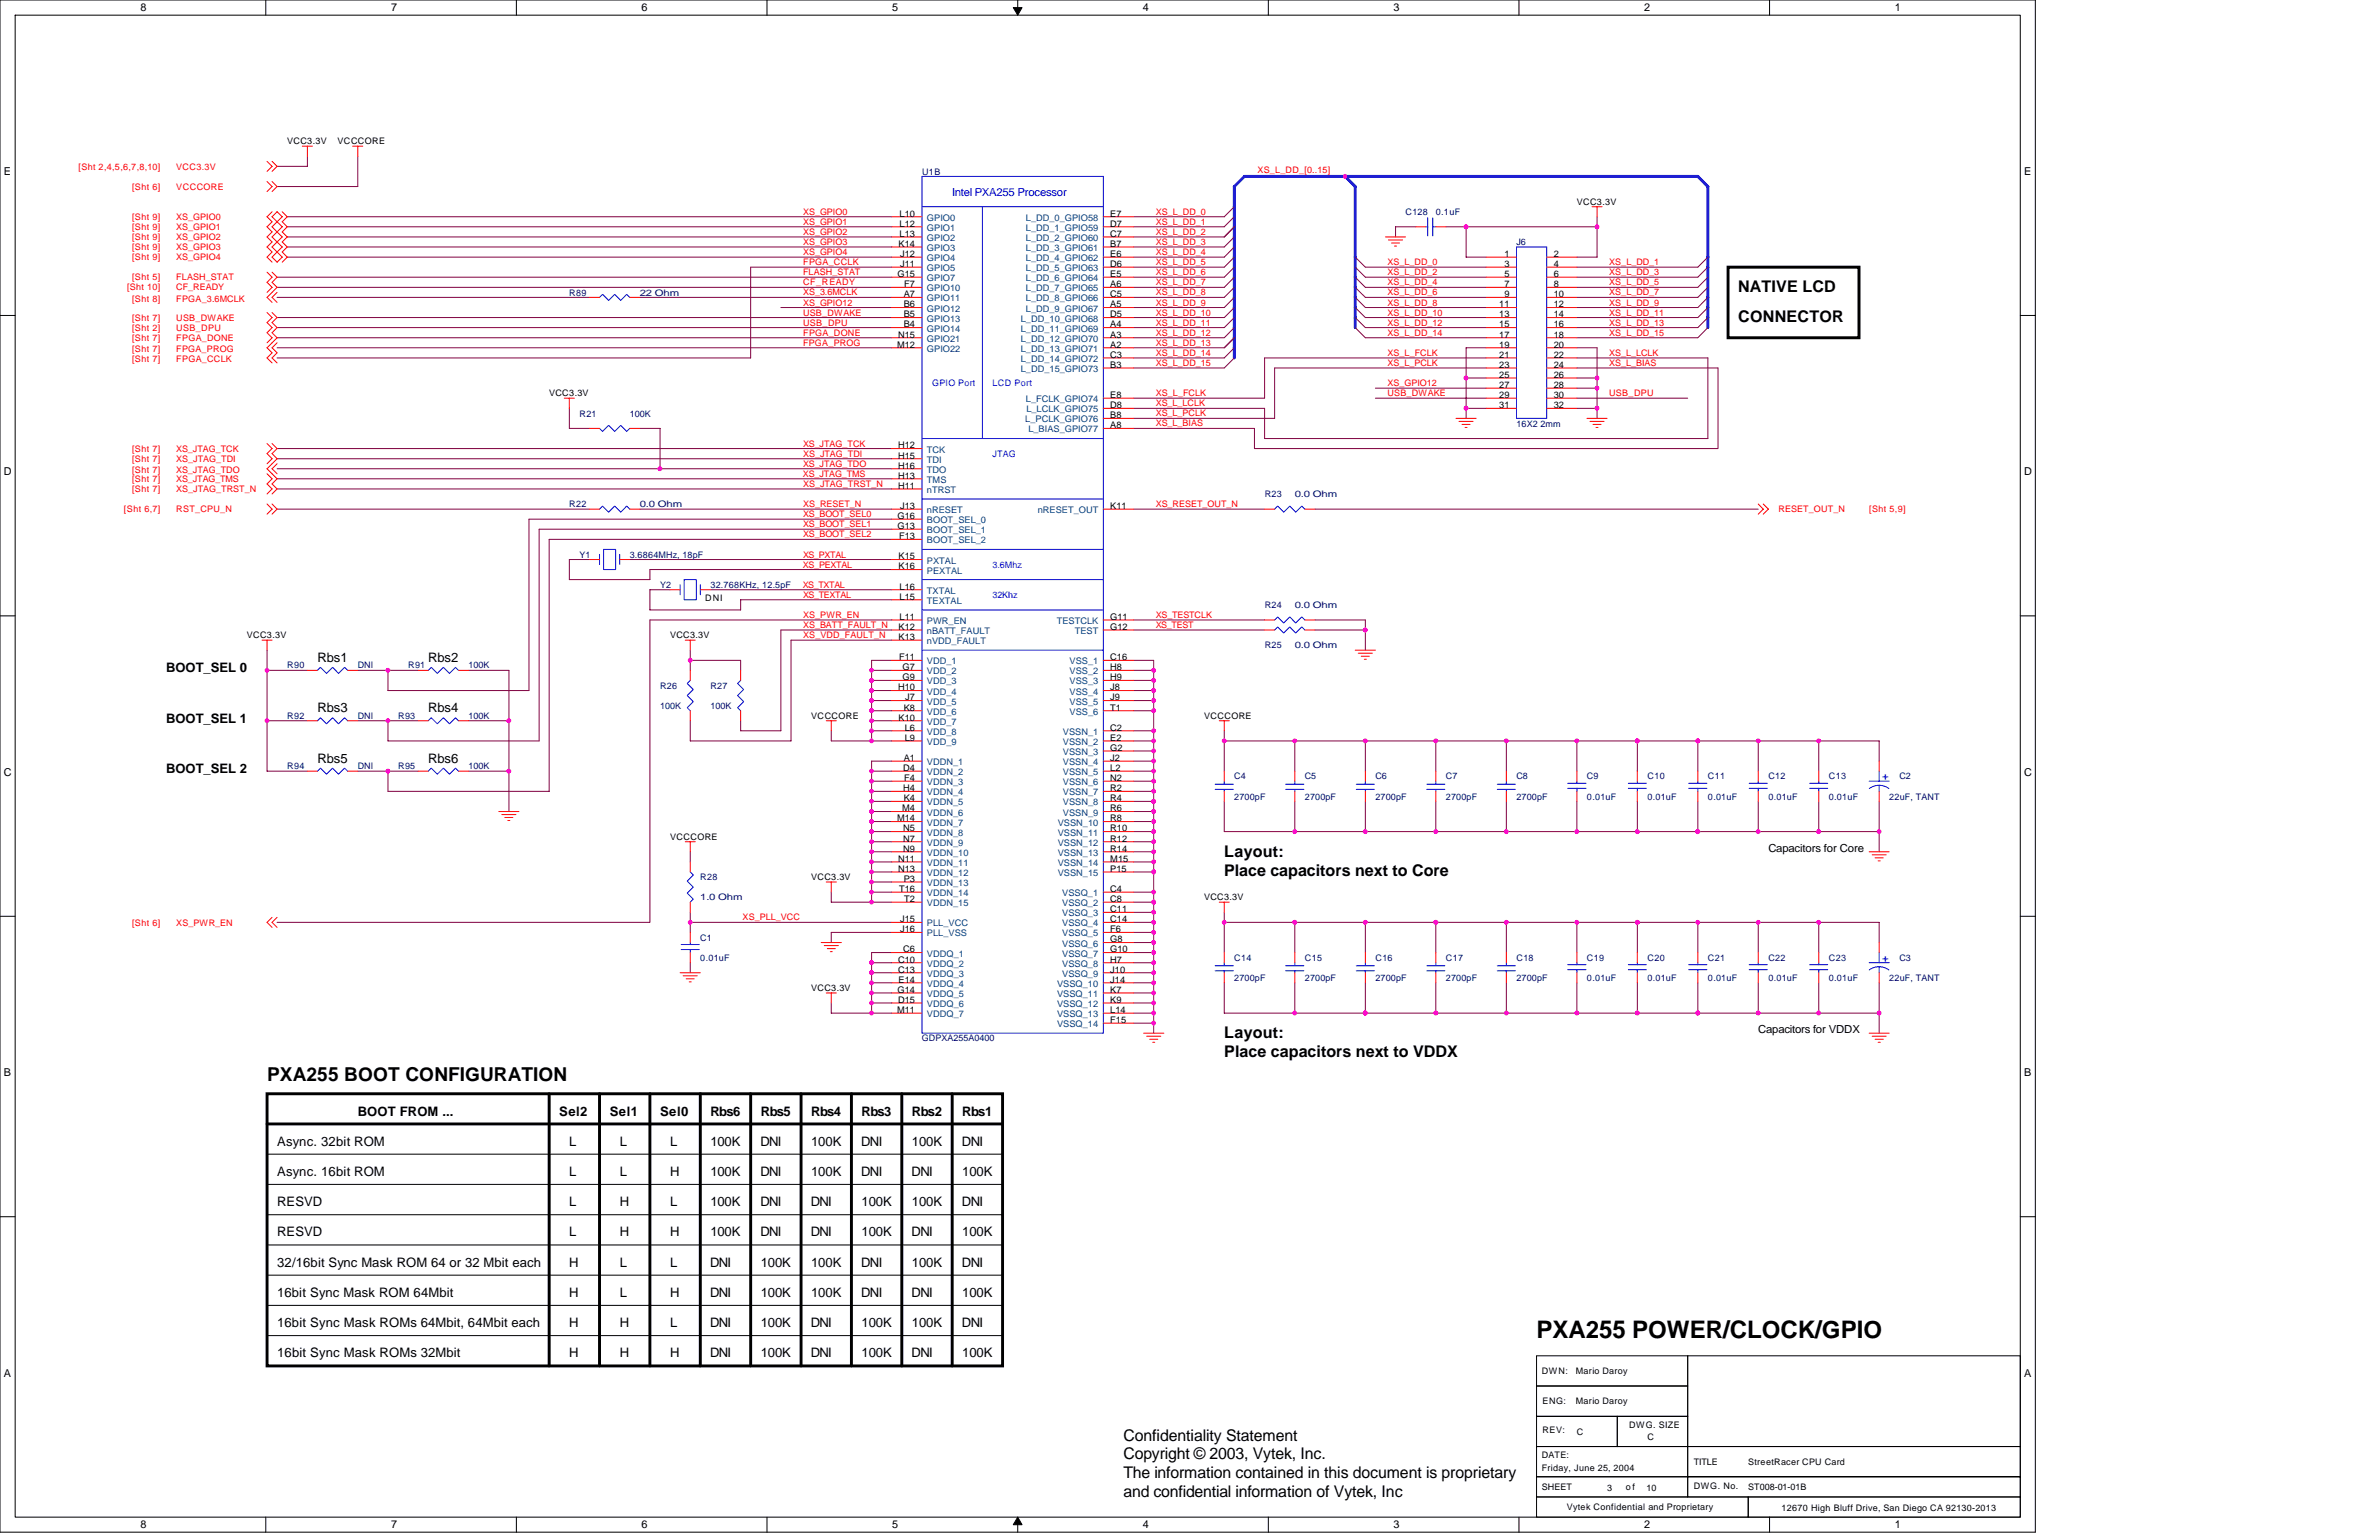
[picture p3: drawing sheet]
<svg xmlns="http://www.w3.org/2000/svg" width="432mm" height="279mm" viewBox="0 0 432 279" stroke-linecap="round" stroke-linejoin="round" font-family="sans-serif">
<defs><g id="words">
<text font-size="4.4" x="278.9" y="242.7">PXA255 POWER/CLOCK/GPIO</text>
<text font-size="3.5" x="48.5" y="196.2">PXA255 BOOT CONFIGURATION</text>
<g font-size="2.9">
<text x="315.5" y="53">NATIVE LCD</text>
<text x="315.5" y="58.5">CONNECTOR</text>
<text x="222.2" y="155.4">Layout:</text>
<text x="222.2" y="158.9">Place capacitors next to Core</text>
<text x="222.2" y="188.3">Layout:</text>
<text x="222.2" y="191.8">Place capacitors next to VDDX</text>
<text x="203.9" y="261.4">Confidentiality Statement</text>
<text x="203.9" y="264.8">Copyright © 2003, Vytek, Inc.</text>
<text x="203.9" y="268.2">The information contained in this document is proprietary</text>
<text x="203.9" y="271.6">and confidential information of Vytek, Inc</text>
</g>
<g font-size="2.4">
<text x="30.2" y="122">BOOT_SEL 0</text>
<text x="57.6" y="120.1">Rbs1</text>
<text x="77.7" y="120.1">Rbs2</text>
<text x="30.2" y="131.1">BOOT_SEL 1</text>
<text x="57.6" y="129.2">Rbs3</text>
<text x="77.7" y="129.2">Rbs4</text>
<text x="30.2" y="140.3">BOOT_SEL 2</text>
<text x="57.6" y="138.4">Rbs5</text>
<text x="77.7" y="138.4">Rbs6</text>
<text x="64.9" y="202.5">BOOT FROM ...</text>
<text x="101.5" y="202.5">Sel2</text>
<text x="110.7" y="202.5">Sel1</text>
<text x="119.8" y="202.5">Sel0</text>
<text x="128.9" y="202.5">Rbs6</text>
<text x="138.1" y="202.5">Rbs5</text>
<text x="147.2" y="202.5">Rbs4</text>
<text x="156.4" y="202.5">Rbs3</text>
<text x="165.5" y="202.5">Rbs2</text>
<text x="174.7" y="202.5">Rbs1</text>
<text x="50.3" y="207.9">Async. 32bit ROM</text>
<text x="103.3" y="207.9">L</text>
<text x="112.5" y="207.9">L</text>
<text x="121.6" y="207.9">L</text>
<text x="128.9" y="207.9">100K</text>
<text x="138" y="207.9">DNI</text>
<text x="147.2" y="207.9">100K</text>
<text x="156.3" y="207.9">DNI</text>
<text x="165.5" y="207.9">100K</text>
<text x="174.6" y="207.9">DNI</text>
<text x="50.3" y="213.4">Async. 16bit ROM</text>
<text x="103.3" y="213.4">L</text>
<text x="112.5" y="213.4">L</text>
<text x="121.6" y="213.4">H</text>
<text x="128.9" y="213.4">100K</text>
<text x="138" y="213.4">DNI</text>
<text x="147.2" y="213.4">100K</text>
<text x="156.3" y="213.4">DNI</text>
<text x="165.5" y="213.4">DNI</text>
<text x="174.7" y="213.4">100K</text>
<text x="50.3" y="218.8">RESVD</text>
<text x="103.3" y="218.8">L</text>
<text x="112.5" y="218.8">H</text>
<text x="121.6" y="218.8">L</text>
<text x="128.9" y="218.8">100K</text>
<text x="138" y="218.8">DNI</text>
<text x="147.2" y="218.8">DNI</text>
<text x="156.4" y="218.8">100K</text>
<text x="165.5" y="218.8">100K</text>
<text x="174.6" y="218.8">DNI</text>
<text x="50.3" y="224.3">RESVD</text>
<text x="103.3" y="224.3">L</text>
<text x="112.5" y="224.3">H</text>
<text x="121.6" y="224.3">H</text>
<text x="128.9" y="224.3">100K</text>
<text x="138" y="224.3">DNI</text>
<text x="147.2" y="224.3">DNI</text>
<text x="156.4" y="224.3">100K</text>
<text x="165.5" y="224.3">DNI</text>
<text x="174.7" y="224.3">100K</text>
<text x="50.3" y="229.8">32/16bit Sync Mask ROM 64 or 32 Mbit each</text>
<text x="103.3" y="229.8">H</text>
<text x="112.5" y="229.8">L</text>
<text x="121.6" y="229.8">L</text>
<text x="128.9" y="229.8">DNI</text>
<text x="138.1" y="229.8">100K</text>
<text x="147.2" y="229.8">100K</text>
<text x="156.3" y="229.8">DNI</text>
<text x="165.5" y="229.8">100K</text>
<text x="174.6" y="229.8">DNI</text>
<text x="50.3" y="235.3">16bit Sync Mask ROM 64Mbit</text>
<text x="103.3" y="235.3">H</text>
<text x="112.5" y="235.3">L</text>
<text x="121.6" y="235.3">H</text>
<text x="128.9" y="235.3">DNI</text>
<text x="138.1" y="235.3">100K</text>
<text x="147.2" y="235.3">100K</text>
<text x="156.3" y="235.3">DNI</text>
<text x="165.5" y="235.3">DNI</text>
<text x="174.7" y="235.3">100K</text>
<text x="50.3" y="240.8">16bit Sync Mask ROMs 64Mbit, 64Mbit each</text>
<text x="103.3" y="240.8">H</text>
<text x="112.5" y="240.8">H</text>
<text x="121.6" y="240.8">L</text>
<text x="128.9" y="240.8">DNI</text>
<text x="138.1" y="240.8">100K</text>
<text x="147.2" y="240.8">DNI</text>
<text x="156.4" y="240.8">100K</text>
<text x="165.5" y="240.8">100K</text>
<text x="174.6" y="240.8">DNI</text>
<text x="50.3" y="246.3">16bit Sync Mask ROMs 32Mbit</text>
<text x="103.3" y="246.3">H</text>
<text x="112.5" y="246.3">H</text>
<text x="121.6" y="246.3">H</text>
<text x="128.9" y="246.3">DNI</text>
<text x="138.1" y="246.3">100K</text>
<text x="147.2" y="246.3">DNI</text>
<text x="156.4" y="246.3">100K</text>
<text x="165.5" y="246.3">DNI</text>
<text x="174.7" y="246.3">100K</text>
</g>
<g font-size="2">
<text x="25.5" y="2.1">8</text>
<text x="71" y="2.1">7</text>
<text x="116.5" y="2.1">6</text>
<text x="161.9" y="2.1">5</text>
<text x="207.5" y="2.1">4</text>
<text x="252.9" y="2.1">3</text>
<text x="298.4" y="2.1">2</text>
<text x="343.9" y="2.1">1</text>
<text x=".7" y="31.8">E</text>
<text x="367.4" y="31.8">E</text>
<text x=".7" y="86.3">D</text>
<text x="367.4" y="86.3">D</text>
<text x=".7" y="140.8">C</text>
<text x="367.4" y="140.8">C</text>
<text x="321" y="154.5">Capacitors for Core</text>
<text x="319.1" y="187.4">Capacitors for VDDX</text>
<text x=".7" y="195.3">B</text>
<text x="367.4" y="195.3">B</text>
<text x=".7" y="249.8">A</text>
<text x="367.4" y="249.8">A</text>
<text x="25.5" y="277.3">8</text>
<text x="71" y="277.3">7</text>
<text x="116.5" y="277.3">6</text>
<text x="161.9" y="277.3">5</text>
<text x="207.5" y="277.3">4</text>
<text x="252.9" y="277.3">3</text>
<text x="298.4" y="277.3">2</text>
<text x="343.9" y="277.3">1</text>
</g>
<g font-size="2" fill="#00f">
<text x="172.8" y="35.6">Intel PXA255 Processor</text>
<text x="341.6" y="141.5">+</text>
<text x="341.6" y="174.5">+</text>
</g>
<g font-size="1.7">
<text x="163.3" y="39.3">L10</text>
<text x="163.3" y="41.1">L12</text>
<text x="201.5" y="39.3">E7</text>
<text x="201.5" y="41.1">D7</text>
<text x="163.1" y="44.8">K14</text>
<text x="163.3" y="43">L13</text>
<text x="163.4" y="46.6">J12</text>
<text x="201.5" y="43">C7</text>
<text x="201.5" y="44.8">B7</text>
<text x="201.5" y="46.6">E6</text>
<text x="273" y="46.6">1</text>
<text x="282" y="46.6">2</text>
<text x="162.9" y="50.3">G15</text>
<text x="163.4" y="48.5">J11</text>
<text x="164" y="53.9">A7</text>
<text x="164.1" y="52.1">F7</text>
<text x="201.5" y="48.5">D6</text>
<text x="201.5" y="50.3">E5</text>
<text x="201.5" y="52.1">A6</text>
<text x="201.5" y="53.9">C5</text>
<text x="273" y="48.5">3</text>
<text x="273" y="50.3">5</text>
<text x="273" y="52.1">7</text>
<text x="273" y="53.9">9</text>
<text x="282" y="48.5">4</text>
<text x="282" y="50.3">6</text>
<text x="282" y="52.1">8</text>
<text x="282" y="53.9">10</text>
<text x="164" y="59.4">B4</text>
<text x="164" y="57.6">B5</text>
<text x="164" y="55.8">B6</text>
<text x="201.5" y="55.8">A5</text>
<text x="201.5" y="57.6">D5</text>
<text x="201.5" y="59.4">A4</text>
<text x="272.1" y="55.8">11</text>
<text x="272.1" y="57.6">13</text>
<text x="272.1" y="59.4">15</text>
<text x="282" y="55.8">12</text>
<text x="282" y="57.6">14</text>
<text x="282" y="59.4">16</text>
<text x="162.8" y="63.1">M12</text>
<text x="163" y="61.3">N15</text>
<text x="201.5" y="61.3">A3</text>
<text x="201.5" y="63.1">A2</text>
<text x="201.5" y="64.9">C3</text>
<text x="272.1" y="61.3">17</text>
<text x="272.1" y="63.1">19</text>
<text x="272.1" y="64.9">21</text>
<text x="282" y="61.3">18</text>
<text x="282" y="63.1">20</text>
<text x="282" y="64.9">22</text>
<text x="201.5" y="66.7">B3</text>
<text x="272.1" y="66.7">23</text>
<text x="272.1" y="68.6">25</text>
<text x="272.1" y="70.4">27</text>
<text x="282" y="66.7">24</text>
<text x="282" y="68.6">26</text>
<text x="282" y="70.4">28</text>
<text x="201.5" y="72.2">E8</text>
<text x="201.5" y="74.1">D8</text>
<text x="201.5" y="75.9">B8</text>
<text x="201.5" y="77.7">A8</text>
<text x="272.1" y="72.2">29</text>
<text x="272.1" y="74.1">31</text>
<text x="282" y="72.2">30</text>
<text x="282" y="74.1">32</text>
<text x="163" y="81.4">H12</text>
<text x="163" y="83.2">H15</text>
<text x="163" y="85">H16</text>
<text x="163" y="86.8">H13</text>
<text x="163" y="88.7">H11</text>
<text x="162.9" y="94.2">G16</text>
<text x="162.9" y="96">G13</text>
<text x="163.4" y="92.4">J13</text>
<text x="201.5" y="92.4">K11</text>
<text x="163.1" y="101.5">K15</text>
<text x="163.2" y="97.8">F13</text>
<text x="163.1" y="103.3">K16</text>
<text x="163.3" y="107">L16</text>
<text x="163.3" y="108.8">L15</text>
<text x="163.3" y="112.5">L11</text>
<text x="201.5" y="112.5">G11</text>
<text x="163.1" y="114.3">K12</text>
<text x="163.1" y="116.1">K13</text>
<text x="163.2" y="119.8">F11</text>
<text x="201.5" y="119.8">C16</text>
<text x="201.5" y="114.3">G12</text>
<text x="163" y="125.3">H10</text>
<text x="163.8" y="121.6">G7</text>
<text x="163.8" y="123.4">G9</text>
<text x="201.5" y="121.6">H8</text>
<text x="201.5" y="123.4">H9</text>
<text x="201.5" y="125.3">J8</text>
<text x="163.1" y="130.7">K10</text>
<text x="164" y="128.9">K8</text>
<text x="164.3" y="127.1">J7</text>
<text x="201.5" y="127.1">J9</text>
<text x="201.5" y="128.9">T1</text>
<text x="164.2" y="132.6">L6</text>
<text x="164.2" y="134.4">L9</text>
<text x="201.5" y="132.6">C2</text>
<text x="201.5" y="134.4">E2</text>
<text x="201.5" y="136.2">G2</text>
<text x="163.9" y="139.9">D4</text>
<text x="163.9" y="143.6">H4</text>
<text x="164" y="138.1">A1</text>
<text x="164.1" y="141.7">F4</text>
<text x="201.5" y="138.1">J2</text>
<text x="201.5" y="139.9">L2</text>
<text x="201.5" y="141.7">N2</text>
<text x="201.5" y="143.6">R2</text>
<text x="162.8" y="149">M14</text>
<text x="163.7" y="147.2">M4</text>
<text x="164" y="145.4">K4</text>
<text x="201.5" y="149">R8</text>
<text x="201.5" y="145.4">R4</text>
<text x="201.5" y="147.2">R6</text>
<text x="163.9" y="150.9">N5</text>
<text x="163.9" y="152.7">N7</text>
<text x="163.9" y="154.5">N9</text>
<text x="201.5" y="150.9">R10</text>
<text x="201.5" y="152.7">R12</text>
<text x="201.5" y="154.5">R14</text>
<text x="163" y="156.4">N11</text>
<text x="163" y="158.2">N13</text>
<text x="163.2" y="161.8">T16</text>
<text x="164" y="160">P3</text>
<text x="201.5" y="156.4">M15</text>
<text x="201.5" y="158.2">P15</text>
<text x="201.5" y="161.8">C4</text>
<text x="163.4" y="167.3">J15</text>
<text x="164.1" y="163.7">T2</text>
<text x="201.5" y="167.3">C14</text>
<text x="201.5" y="165.5">C11</text>
<text x="201.5" y="163.7">C8</text>
<text x="163.4" y="169.1">J16</text>
<text x="163.9" y="172.8">C6</text>
<text x="201.5" y="169.1">F6</text>
<text x="201.5" y="171">G8</text>
<text x="201.5" y="172.8">G10</text>
<text x="163" y="174.6">C10</text>
<text x="163" y="176.5">C13</text>
<text x="163.1" y="178.3">E14</text>
<text x="201.5" y="178.3">J14</text>
<text x="201.5" y="176.5">J10</text>
<text x="201.5" y="174.6">H7</text>
<text x="162.8" y="183.8">M11</text>
<text x="162.9" y="180.1">G14</text>
<text x="163" y="181.9">D15</text>
<text x="201.5" y="180.1">K7</text>
<text x="201.5" y="181.9">K9</text>
<text x="201.5" y="183.8">L14</text>
<text x="201.5" y="185.6">F15</text>
</g>
<g font-size="1.7" fill="#004080">
<text x="168.3" y="40.1">GPIO0</text>
<text x="168.3" y="41.9">GPIO1</text>
<text x="186.2" y="40.1">L_DD_0_GPIO58</text>
<text x="186.2" y="41.9">L_DD_1_GPIO59</text>
<text x="168.3" y="43.7">GPIO2</text>
<text x="168.3" y="45.6">GPIO3</text>
<text x="168.3" y="47.4">GPIO4</text>
<text x="186.2" y="43.7">L_DD_2_GPIO60</text>
<text x="186.2" y="45.6">L_DD_3_GPIO61</text>
<text x="186.2" y="47.4">L_DD_4_GPIO62</text>
<text x="168.3" y="49.2">GPIO5</text>
<text x="168.3" y="51">GPIO7</text>
<text x="168.3" y="52.9">GPIO10</text>
<text x="186.2" y="49.2">L_DD_5_GPIO63</text>
<text x="186.2" y="51">L_DD_6_GPIO64</text>
<text x="186.2" y="52.9">L_DD_7_GPIO65</text>
<text x="168.3" y="54.7">GPIO11</text>
<text x="168.3" y="58.4">GPIO13</text>
<text x="168.3" y="56.5">GPIO12</text>
<text x="185.3" y="58.4">L_DD_10_GPIO68</text>
<text x="186.2" y="54.7">L_DD_8_GPIO66</text>
<text x="186.2" y="56.5">L_DD_9_GPIO67</text>
<text x="168.3" y="60.2">GPIO14</text>
<text x="168.3" y="62">GPIO21</text>
<text x="168.3" y="63.8">GPIO22</text>
<text x="185.3" y="60.2">L_DD_11_GPIO69</text>
<text x="185.3" y="62">L_DD_12_GPIO70</text>
<text x="185.3" y="63.8">L_DD_13_GPIO71</text>
<text x="185.3" y="65.7">L_DD_14_GPIO72</text>
<text x="185.3" y="67.5">L_DD_15_GPIO73</text>
<text x="186.1" y="76.6">L_PCLK_GPIO76</text>
<text x="186.2" y="73">L_FCLK_GPIO74</text>
<text x="186.3" y="74.8">L_LCLK_GPIO75</text>
<text x="168.3" y="82.1">TCK</text>
<text x="168.3" y="84">TDI</text>
<text x="186.6" y="78.5">L_BIAS_GPIO77</text>
<text x="168.3" y="85.8">TDO</text>
<text x="168.3" y="87.6">TMS</text>
<text x="168.3" y="89.5">nTRST</text>
<text x="168.3" y="93.1">nRESET</text>
<text x="168.3" y="94.9">BOOT_SEL_0</text>
<text x="188.4" y="93.1">nRESET_OUT</text>
<text x="168.3" y="96.8">BOOT_SEL_1</text>
<text x="168.3" y="98.6">BOOT_SEL_2</text>
<text x="168.3" y="102.3">PXTAL</text>
<text x="168.3" y="104.1">PEXTAL</text>
<text x="168.3" y="107.7">TXTAL</text>
<text x="168.3" y="109.6">TEXTAL</text>
<text x="168.3" y="113.2">PWR_EN</text>
<text x="191.8" y="113.2">TESTCLK</text>
<text x="168.3" y="115">nBATT_FAULT</text>
<text x="168.3" y="116.9">nVDD_FAULT</text>
<text x="195.1" y="115">TEST</text>
<text x="168.3" y="120.5">VDD_1</text>
<text x="168.3" y="122.4">VDD_2</text>
<text x="168.3" y="124.2">VDD_3</text>
<text x="194.1" y="120.5">VSS_1</text>
<text x="194.1" y="122.4">VSS_2</text>
<text x="194.1" y="124.2">VSS_3</text>
<text x="168.3" y="126">VDD_4</text>
<text x="168.3" y="127.8">VDD_5</text>
<text x="168.3" y="129.7">VDD_6</text>
<text x="168.3" y="131.5">VDD_7</text>
<text x="194.1" y="126">VSS_4</text>
<text x="194.1" y="127.8">VSS_5</text>
<text x="194.1" y="129.7">VSS_6</text>
<text x="168.3" y="133.3">VDD_8</text>
<text x="168.3" y="135.2">VDD_9</text>
<text x="192.9" y="133.3">VSSN_1</text>
<text x="192.9" y="135.2">VSSN_2</text>
<text x="192.9" y="137">VSSN_3</text>
<text x="168.3" y="138.8">VDDN_1</text>
<text x="168.3" y="140.7">VDDN_2</text>
<text x="168.3" y="142.5">VDDN_3</text>
<text x="192.9" y="138.8">VSSN_4</text>
<text x="192.9" y="140.7">VSSN_5</text>
<text x="192.9" y="142.5">VSSN_6</text>
<text x="168.3" y="144.3">VDDN_4</text>
<text x="168.3" y="146.1">VDDN_5</text>
<text x="168.3" y="148">VDDN_6</text>
<text x="168.3" y="149.8">VDDN_7</text>
<text x="192" y="149.8">VSSN_10</text>
<text x="192.9" y="144.3">VSSN_7</text>
<text x="192.9" y="146.1">VSSN_8</text>
<text x="192.9" y="148">VSSN_9</text>
<text x="168.3" y="151.6">VDDN_8</text>
<text x="168.3" y="153.5">VDDN_9</text>
<text x="168.3" y="155.3">VDDN_10</text>
<text x="192" y="151.6">VSSN_11</text>
<text x="192" y="153.5">VSSN_12</text>
<text x="192" y="155.3">VSSN_13</text>
<text x="168.3" y="157.1">VDDN_11</text>
<text x="168.3" y="158.9">VDDN_12</text>
<text x="168.3" y="160.8">VDDN_13</text>
<text x="192" y="157.1">VSSN_14</text>
<text x="192" y="158.9">VSSN_15</text>
<text x="168.3" y="162.6">VDDN_14</text>
<text x="168.3" y="164.4">VDDN_15</text>
<text x="192.8" y="162.6">VSSQ_1</text>
<text x="192.8" y="166.3">VSSQ_3</text>
<text x="192.8" y="164.4">VSSQ_2</text>
<text x="168.3" y="173.6">VDDQ_1</text>
<text x="168.3" y="168.1">PLL_VCC</text>
<text x="168.3" y="169.9">PLL_VSS</text>
<text x="192.8" y="169.9">VSSQ_5</text>
<text x="192.8" y="171.7">VSSQ_6</text>
<text x="192.8" y="173.6">VSSQ_7</text>
<text x="192.8" y="168.1">VSSQ_4</text>
<text x="168.3" y="175.4">VDDQ_2</text>
<text x="168.3" y="177.2">VDDQ_3</text>
<text x="168.3" y="179">VDDQ_4</text>
<text x="191.9" y="179">VSSQ_10</text>
<text x="192.8" y="177.2">VSSQ_9</text>
<text x="192.8" y="175.4">VSSQ_8</text>
<text x="168.3" y="180.9">VDDQ_5</text>
<text x="168.3" y="182.7">VDDQ_6</text>
<text x="168.3" y="184.6">VDDQ_7</text>
<text x="191.9" y="180.9">VSSQ_11</text>
<text x="191.9" y="182.7">VSSQ_12</text>
<text x="191.9" y="184.6">VSSQ_13</text>
<text x="191.9" y="186.4">VSSQ_14</text>
</g>
<g font-size="1.6">
<text x="52.1" y="26.2">VCC3.3V</text>
<text x="61.3" y="26.2">VCCCORE</text>
<text x="286.2" y="37.1">VCC3.3V</text>
<text x="99.7" y="71.9">VCC3.3V</text>
<text x="128" y="109">DNI</text>
<text x="44.8" y="115.8">VCC3.3V</text>
<text x="121.6" y="115.8">VCC3.3V</text>
<text x="147.2" y="130.4">VCCCORE</text>
<text x="218.5" y="130.4">VCCCORE</text>
<text x="121.6" y="152.4">VCCCORE</text>
<text x="147.2" y="159.7">VCC3.3V</text>
<text x="218.5" y="163.3">VCC3.3V</text>
<text x="147.2" y="179.8">VCC3.3V</text>
<text x="279.8" y="249.3">DWN:</text>
<text x="286" y="249.3">Mario Daroy</text>
<text x="280" y="254.8">ENG:</text>
<text x="286" y="254.8">Mario Daroy</text>
<text x="280" y="260.1">REV:</text>
<text x="286.2" y="260.3">C</text>
<text x="295.7" y="259">DWG. SIZE</text>
<text x="299" y="261.2">C</text>
<text x="279.8" y="266.8">Friday, June 25, 2004</text>
<text x="279.8" y="264.5">DATE:</text>
<text x="307.4" y="265.7">TITLE</text>
<text x="317.3" y="265.7">StreetRacer CPU Card</text>
<text x="279.8" y="270.3">SHEET</text>
<text x="284.4" y="274">Vytek Confidential and Proprietary</text>
<text x="291.7" y="270.5">3</text>
<text x="295.1" y="270.3">of</text>
<text x="298.8" y="270.5">10</text>
<text x="307.4" y="270.2">DWG. No.</text>
<text x="317.3" y="270.3">ST008-01-01B</text>
<text x="323.3" y="274.2">12670 High Bluff Drive, San Diego CA 92130-2013</text>
</g>
<g font-size="1.6" fill="#f00">
<text x="14.3" y="30.8">[Sht 2,4,5,6,7,8,10]</text>
<text x="24" y="34.4">[Sht 6]</text>
<text x="32" y="34.4">VCCCORE</text>
<text x="32" y="30.8">VCC3.3V</text>
<text x="228.2" y="31.5">XS_L_DD_[0..15]</text>
<text x="24" y="39.9">[Sht 9]</text>
<text x="24" y="41.7">[Sht 9]</text>
<text x="32" y="39.9">XS_GPIO0</text>
<text x="32" y="41.7">XS_GPIO1</text>
<text x="145.8" y="39">XS_GPIO0</text>
<text x="145.8" y="40.8">XS_GPIO1</text>
<text x="209.8" y="39">XS_L_DD_0</text>
<text x="209.8" y="40.8">XS_L_DD_1</text>
<text x="24" y="43.6">[Sht 9]</text>
<text x="24" y="45.4">[Sht 9]</text>
<text x="24" y="47.2">[Sht 9]</text>
<text x="32" y="43.6">XS_GPIO2</text>
<text x="32" y="45.4">XS_GPIO3</text>
<text x="32" y="47.2">XS_GPIO4</text>
<text x="145.8" y="42.6">XS_GPIO2</text>
<text x="145.8" y="44.4">XS_GPIO3</text>
<text x="145.8" y="46.3">XS_GPIO4</text>
<text x="209.8" y="42.6">XS_L_DD_2</text>
<text x="209.8" y="44.4">XS_L_DD_3</text>
<text x="209.8" y="46.3">XS_L_DD_4</text>
<text x="23.1" y="52.7">[Sht 10]</text>
<text x="24" y="50.9">[Sht 5]</text>
<text x="32" y="52.7">CF_READY</text>
<text x="32" y="50.9">FLASH_STAT</text>
<text x="145.8" y="48.1">FPGA_CCLK</text>
<text x="145.8" y="51.8">CF_READY</text>
<text x="145.8" y="49.9">FLASH_STAT</text>
<text x="145.8" y="53.6">XS_3.6MCLK</text>
<text x="209.8" y="48.1">XS_L_DD_5</text>
<text x="209.8" y="51.8">XS_L_DD_7</text>
<text x="209.8" y="49.9">XS_L_DD_6</text>
<text x="209.8" y="53.6">XS_L_DD_8</text>
<text x="251.8" y="53.6">XS_L_DD_6</text>
<text x="251.8" y="49.9">XS_L_DD_2</text>
<text x="251.8" y="48.1">XS_L_DD_0</text>
<text x="251.8" y="51.8">XS_L_DD_4</text>
<text x="292.1" y="48.1">XS_L_DD_1</text>
<text x="292.1" y="51.8">XS_L_DD_5</text>
<text x="292.1" y="49.9">XS_L_DD_3</text>
<text x="292.1" y="53.6">XS_L_DD_7</text>
<text x="24" y="54.7">[Sht 8]</text>
<text x="24" y="58.2">[Sht 7]</text>
<text x="32" y="54.7">FPGA_3.6MCLK</text>
<text x="32" y="58.2">USB_DWAKE</text>
<text x="145.8" y="55.4">XS_GPIO12</text>
<text x="145.8" y="59.1">USB_DPU</text>
<text x="145.8" y="57.3">USB_DWAKE</text>
<text x="209.8" y="57.3">XS_L_DD_10</text>
<text x="209.8" y="59.1">XS_L_DD_11</text>
<text x="209.8" y="55.4">XS_L_DD_9</text>
<text x="251.8" y="59.1">XS_L_DD_12</text>
<text x="251.8" y="57.3">XS_L_DD_10</text>
<text x="251.8" y="55.4">XS_L_DD_8</text>
<text x="292.1" y="55.4">XS_L_DD_9</text>
<text x="292.1" y="57.3">XS_L_DD_11</text>
<text x="292.1" y="59.1">XS_L_DD_13</text>
<text x="24" y="63.9">[Sht 7]</text>
<text x="24" y="65.7">[Sht 7]</text>
<text x="24" y="61.8">[Sht 7]</text>
<text x="24" y="60">[Sht 2]</text>
<text x="32" y="63.9">FPGA_PROG</text>
<text x="32" y="65.7">FPGA_CCLK</text>
<text x="32" y="61.8">FPGA_DONE</text>
<text x="32" y="60">USB_DPU</text>
<text x="145.8" y="60.9">FPGA_DONE</text>
<text x="145.8" y="62.7">FPGA_PROG</text>
<text x="209.8" y="62.7">XS_L_DD_13</text>
<text x="209.8" y="60.9">XS_L_DD_12</text>
<text x="209.8" y="64.6">XS_L_DD_14</text>
<text x="251.8" y="64.6">XS_L_FCLK</text>
<text x="251.8" y="60.9">XS_L_DD_14</text>
<text x="292.1" y="64.6">XS_L_LCLK</text>
<text x="292.1" y="60.9">XS_L_DD_15</text>
<text x="209.8" y="66.4">XS_L_DD_15</text>
<text x="209.8" y="71.9">XS_L_FCLK</text>
<text x="251.8" y="66.4">XS_L_PCLK</text>
<text x="251.8" y="71.9">USB_DWAKE</text>
<text x="251.8" y="70.1">XS_GPIO12</text>
<text x="292.1" y="66.4">XS_L_BIAS</text>
<text x="292.1" y="71.9">USB_DPU</text>
<text x="209.8" y="75.5">XS_L_PCLK</text>
<text x="209.8" y="73.7">XS_L_LCLK</text>
<text x="209.8" y="77.4">XS_L_BIAS</text>
<text x="24" y="83.8">[Sht 7]</text>
<text x="24" y="82">[Sht 7]</text>
<text x="32" y="83.8">XS_JTAG_TDI</text>
<text x="32" y="82">XS_JTAG_TCK</text>
<text x="145.8" y="82.9">XS_JTAG_TDI</text>
<text x="145.8" y="81">XS_JTAG_TCK</text>
<text x="24" y="85.8">[Sht 7]</text>
<text x="24" y="87.4">[Sht 7]</text>
<text x="24" y="89.3">[Sht 7]</text>
<text x="32" y="85.8">XS_JTAG_TDO</text>
<text x="32" y="87.4">XS_JTAG_TMS</text>
<text x="32" y="89.3">XS_JTAG_TRST_N</text>
<text x="145.7" y="86.5">XS_JTAG_TMS</text>
<text x="145.8" y="84.7">XS_JTAG_TDO</text>
<text x="145.8" y="88.3">XS_JTAG_TRST_N</text>
<text x="22.5" y="92.9">[Sht 6,7]</text>
<text x="32" y="92.9">RST_CPU_N</text>
<text x="145.8" y="92">XS_RESET_N</text>
<text x="145.8" y="93.8">XS_BOOT_SEL0</text>
<text x="145.8" y="95.7">XS_BOOT_SEL1</text>
<text x="209.8" y="92">XS_RESET_OUT_N</text>
<text x="322.8" y="92.9">RESET_OUT_N</text>
<text x="339.3" y="92.9">[Sht 5,9]</text>
<text x="145.8" y="101.2">XS_PXTAL</text>
<text x="145.8" y="97.5">XS_BOOT_SEL2</text>
<text x="145.7" y="106.6">XS_TXTAL</text>
<text x="145.7" y="103">XS_PEXTAL</text>
<text x="145.8" y="113.9">XS_BATT_FAULT_N</text>
<text x="145.8" y="112.1">XS_PWR_EN</text>
<text x="145.8" y="108.5">XS_TEXTAL</text>
<text x="209.8" y="112.1">XS_TESTCLK</text>
<text x="209.8" y="113.9">XS_TEST</text>
<text x="145.8" y="115.8">XS_VDD_FAULT_N</text>
<text x="134.8" y="167">XS_PLL_VCC</text>
<text x="24" y="168.1">[Sht 6]</text>
<text x="32" y="168.1">XS_PWR_EN</text>
</g>
<g font-size="1.6" fill="#000080">
<text x="167.4" y="31.7">U1B</text>
<text x="255.1" y="39">C128</text>
<text x="260.6" y="39">0.1uF</text>
<text x="275.3" y="44.5">J6</text>
<text x="103.3" y="53.6">R89</text>
<text x="116.1" y="53.6">22 Ohm</text>
<text x="105.2" y="75.6">R21</text>
<text x="114.3" y="75.6">100K</text>
<text x="275.3" y="77.4">16X2 2mm</text>
<text x="103.3" y="92">R22</text>
<text x="116.1" y="92">0.0 Ohm</text>
<text x="229.6" y="90.2">R23</text>
<text x="235" y="90.2">0.0 Ohm</text>
<text x="105.2" y="101.2">Y1</text>
<text x="114.3" y="101.2">3.6864MHz, 18pF</text>
<text x="119.8" y="106.6">Y2</text>
<text x="128.9" y="106.6">32.768KHz, 12.5pF</text>
<text x="229.6" y="110.3">R24</text>
<text x="235" y="110.3">0.0 Ohm</text>
<text x="229.6" y="117.6">R25</text>
<text x="235" y="117.6">0.0 Ohm</text>
<text x="52.1" y="121.3">R90</text>
<text x="64.9" y="121.3">DNI</text>
<text x="74.1" y="121.3">R91</text>
<text x="85" y="121.3">100K</text>
<text x="119.8" y="124.9">R26</text>
<text x="129" y="124.9">R27</text>
<text x="52.1" y="130.4">R92</text>
<text x="64.9" y="130.4">DNI</text>
<text x="72.2" y="130.4">R93</text>
<text x="85" y="130.4">100K</text>
<text x="119.8" y="128.6">100K</text>
<text x="128.9" y="128.6">100K</text>
<text x="52.1" y="139.6">R94</text>
<text x="64.9" y="139.6">DNI</text>
<text x="72.2" y="139.6">R95</text>
<text x="85" y="139.6">100K</text>
<text x="224" y="141.4">C4</text>
<text x="236.8" y="141.4">C5</text>
<text x="249.6" y="141.4">C6</text>
<text x="262.4" y="141.4">C7</text>
<text x="275.3" y="141.4">C8</text>
<text x="288" y="141.4">C9</text>
<text x="299" y="141.4">C10</text>
<text x="310" y="141.4">C11</text>
<text x="321" y="141.4">C12</text>
<text x="331.9" y="141.4">C13</text>
<text x="344.7" y="141.4">C2</text>
<text x="224" y="145.1">2700pF</text>
<text x="236.8" y="145.1">2700pF</text>
<text x="249.6" y="145.1">2700pF</text>
<text x="262.4" y="145.1">2700pF</text>
<text x="275.3" y="145.1">2700pF</text>
<text x="288" y="145.1">0.01uF</text>
<text x="299" y="145.1">0.01uF</text>
<text x="310" y="145.1">0.01uF</text>
<text x="321" y="145.1">0.01uF</text>
<text x="331.9" y="145.1">0.01uF</text>
<text x="342.9" y="145.1">22uF, TANT</text>
<text x="127.1" y="159.7">R28</text>
<text x="127.1" y="163.3">1.0 Ohm</text>
<text x="127.1" y="170.6">C1</text>
<text x="127.1" y="174.3">0.01uF</text>
<text x="224" y="174.3">C14</text>
<text x="224" y="178">2700pF</text>
<text x="236.8" y="174.3">C15</text>
<text x="236.8" y="178">2700pF</text>
<text x="249.6" y="174.3">C16</text>
<text x="249.6" y="178">2700pF</text>
<text x="262.4" y="174.3">C17</text>
<text x="262.4" y="178">2700pF</text>
<text x="275.3" y="178">2700pF</text>
<text x="275.3" y="174.3">C18</text>
<text x="288" y="174.3">C19</text>
<text x="288" y="178">0.01uF</text>
<text x="299" y="174.3">C20</text>
<text x="299" y="178">0.01uF</text>
<text x="310" y="174.3">C21</text>
<text x="310" y="178">0.01uF</text>
<text x="321" y="174.3">C22</text>
<text x="321" y="178">0.01uF</text>
<text x="331.9" y="174.3">C23</text>
<text x="331.9" y="178">0.01uF</text>
<text x="342.9" y="178">22uF, TANT</text>
<text x="344.7" y="174.3">C3</text>
<text x="167.3" y="188.9">GDPXA255A0400</text>
</g>
<g font-size="1.6" fill="#00f">
<text x="169.2" y="70.1">GPIO Port</text>
<text x="180.1" y="70.1">LCD Port</text>
<text x="180.1" y="82.9">JTAG</text>
<text x="180.1" y="103">3.6Mhz</text>
<text x="180.1" y="108.5">32Khz</text>
</g>
</g></defs>
<path d="M0 0h369.4v278h-369.4zM2.8 2.8h363.9v272.5h-363.9z" fill="none" stroke="#000" stroke-width=".18"/>
<g fill="#fff">
<path d="M25.5 .3h1.1v2.2h-1.1z"/>
<path d="M25.5 275.5h1.1v2.2h-1.1z"/>
</g>
<path d="M48.2 0v2.8M48.2 275.3v2.7" fill="none" stroke="#000" stroke-width=".18"/>
<g fill="#fff">
<path d="M71 .3h1.1v2.2h-1.1z"/>
<path d="M71 275.5h1.1v2.2h-1.1z"/>
</g>
<path d="M93.7 0v2.8M93.7 275.3v2.7" fill="none" stroke="#000" stroke-width=".18"/>
<g fill="#fff">
<path d="M116.5 .3h1.1v2.2h-1.1z"/>
<path d="M116.5 275.5h1.1v2.2h-1.1z"/>
</g>
<path d="M139.2 0v2.8M139.2 275.3v2.7" fill="none" stroke="#000" stroke-width=".18"/>
<g fill="#fff">
<path d="M161.9 .3h1.1v2.2h-1.1z"/>
<path d="M161.9 275.5h1.1v2.2h-1.1z"/>
</g>
<path d="M184.7 0v2.8M184.7 275.3v2.7" fill="none" stroke="#000" stroke-width=".18"/>
<path d="M183.9 1.4h1.6l-.8 1.4zM184.7 275.3l.8 1.3h-1.6z" fill="#000" stroke="#000" stroke-width=".18"/>
<g fill="#fff">
<path d="M207.5 .3h1.1v2.2h-1.1z"/>
<path d="M207.5 275.5h1.1v2.2h-1.1z"/>
</g>
<path d="M230.2 0v2.8M230.2 275.3v2.7" fill="none" stroke="#000" stroke-width=".18"/>
<g fill="#fff">
<path d="M252.9 .3h1.1v2.2h-1.1z"/>
<path d="M252.9 275.5h1.1v2.2h-1.1z"/>
</g>
<path d="M275.7 0v2.8M275.7 275.3v2.7" fill="none" stroke="#000" stroke-width=".18"/>
<g fill="#fff">
<path d="M298.4 .3h1.1v2.2h-1.1z"/>
<path d="M298.4 275.5h1.1v2.2h-1.1z"/>
</g>
<path d="M321.2 0v2.8M321.2 275.3v2.7" fill="none" stroke="#000" stroke-width=".18"/>
<g fill="#fff">
<path d="M343.9 .3h1.1v2.2h-1.1z"/>
<path d="M343.9 275.5h1.1v2.2h-1.1z"/>
<path d="M.7 30h1.3v2.2h-1.3z"/>
<path d="M367.4 30h1.3v2.2h-1.3z"/>
<path d="M.7 84.5h1.4v2.2h-1.4z"/>
<path d="M367.4 84.5h1.4v2.2h-1.4z"/>
</g>
<path d="M0 57.2h2.8M366.7 57.2h2.7" fill="none" stroke="#000" stroke-width=".18"/>
<g fill="#fff">
<path d="M.7 139h1.4v2.2h-1.4z"/>
<path d="M367.4 139h1.4v2.2h-1.4z"/>
</g>
<path d="M0 111.7h2.8M366.7 111.7h2.7" fill="none" stroke="#000" stroke-width=".18"/>
<g fill="#fff">
<path d="M.7 193.5h1.3v2.2h-1.3z"/>
<path d="M367.4 193.5h1.3v2.2h-1.3z"/>
</g>
<path d="M0 166.2h2.8M366.7 166.2h2.7" fill="none" stroke="#000" stroke-width=".18"/>
<g fill="#fff">
<path d="M.7 248h1.3v2.2h-1.3z"/>
<path d="M367.3 248h1.4v2.2h-1.4z"/>
</g>
<g fill="none" stroke="#000" stroke-width=".18">
<path d="M48.5 209.4h133.5M48.5 214.9h133.5M0 220.7h2.8M48.5 225.9h133.5M48.5 231.4h133.5M48.5 236.8h133.5M48.5 220.4h133.5M366.7 220.7h2.7M48.5 242.3h133.5M278.9 246h27.4v5.5h-27.4zM278.9 251.5h27.4v5.5h-27.4zM278.9 257h14.6v5.4h-14.6z"/>
<path d="M293.5 257h12.8v5.4h-12.8zM306.3 246h60.4v16.4h-60.4zM278.9 267.9h27.4v3.7h-27.4zM278.9 262.4h27.4v5.5h-27.4zM278.9 271.6h38.4v3.7h-38.4zM306.3 262.4h60.4v5.5h-60.4zM306.3 267.9h60.4v3.7h-60.4zM317.3 271.6h49.4v3.7h-49.4z"/>
</g>
<g fill="none" stroke="#800040" stroke-width=".18">
<path d="M52.1 39.3h109.8M55.8 28.4v1.8h-5.5M64.9 28.4v5.4h-14.6M224 37.5l-1.8 1.8h-16.5M224 39.3l-1.8 1.8h-16.5M289.9 39.3v7.4h-3.7M50.3 52.1h111.6M50.3 50.3h111.6M50.3 54h56.7M50.3 59.4h111.6M50.3 57.6h111.6M52.1 41.1h109.8"/>
<path d="M52.1 43h109.8M52.1 44.8h109.8M52.1 46.7h109.8M116.1 54h45.8M141.7 55.8h20.2M161.9 48.5h-25.7v16.4h-85.9M224 41.1l-1.8 1.9h-16.5M224 43l-1.8 1.8h-16.5M224 44.8l-1.8 1.9h-16.5M224 46.7l-1.8 1.8h-16.5M224 59.4l-1.8 1.9h-16.5M224 50.3l-1.8 1.8h-16.5"/>
<path d="M224 48.5l-1.8 1.8h-16.5M224 52.1l-1.8 1.9h-16.5M224 57.6l-1.8 1.8h-16.5M224 55.8l-1.8 1.8h-16.5M224 54l-1.8 1.8h-16.5M246 46.7l1.8 1.8h21.9M246 59.4l1.8 1.9h21.9M246 50.3l1.8 1.8h21.9M246 48.5l1.8 1.8h21.9M246 52.1l1.8 1.9h21.9M246 57.6l1.8 1.8h21.9M246 55.8l1.8 1.8h21.9"/>
<path d="M246 54l1.8 1.8h21.9M257 41.1h-3.7v1.9M262.4 41.1h27.5M266.1 41.1v5.6h3.6M310 46.7l-1.8 1.8h-22M310 59.4l-1.8 1.9h-22M310 50.3l-1.8 1.8h-22M310 48.5l-1.8 1.8h-22M310 52.1l-1.8 1.9h-22M310 57.6l-1.8 1.8h-22M310 55.8l-1.8 1.8h-22M310 54l-1.8 1.8h-22"/>
<path d="M50.3 61.3h111.6M50.3 63.1h111.6M103.3 74.1v3.6h3.7M116.1 77.7h3.7v7.3M224 61.3l-1.8 1.8h-16.5M224 63.1l-1.8 1.8h-16.5M224 64.9l-1.8 1.9h-16.5M249.6 72.2h20.1M249.6 70.4h20.1M266.1 68.6h3.6M266.1 74.1h3.6M269.7 63.1h-3.6v12.8"/>
<path d="M269.7 64.9h-40.2v7.3h-23.8M269.7 66.8h-38.3v9.1h-25.7M286.2 66.8h25.6v14.6h-84.1v-3.7h-22M286.2 63.1h3.7v5.5M286.2 64.9h23.8v14.7h-80.5v-5.5h-23.8M286.2 68.6h3.7M286.2 72.2h20.1M289.9 68.6v1.8h-3.7M289.9 70.4v3.7h-3.7M289.9 74.1v1.8M50.3 92.4h56.7M50.3 85h111.6"/>
<path d="M50.3 83.2h111.6M50.3 86.9h111.6M50.3 88.7h111.6M50.3 81.4h111.6M116.1 92.4h45.8M161.9 96h-64v38.4h-27.5v-3.6M161.9 94.2h-65.9v31.1h-25.6v-3.7M161.9 97.9h-62.2v45.7h-29.3v-3.7M205.7 92.4h23.8M238.7 92.4h80.4M48.5 118v21.9h7.3M107 101.5h-3.7v3.7h14.7v-1.9h43.9"/>
<path d="M114.3 101.5h47.6M121.6 107h-3.6v3.7h16.4v-1.9h27.5M125.3 118v3.6M125.3 119.8h9.1v1.8M128.9 107h33M161.9 112.5h-43.9v54.8h-67.7M161.9 116.1h-18.3v18.3h-18.3v-3.6M161.9 119.8h-3.7v14.6M161.9 114.3h-20.2v18.3h-7.3v-1.8M205.7 119.8h3.7v64M205.7 114.3h23.8M205.7 112.5h23.8"/>
<path d="M238.7 114.3h9.1v3.7M238.7 112.5h9.1v1.8M48.5 121.6h7.3M48.5 130.8h7.3M64.9 139.9h11M64.9 121.6h11M64.9 130.8h11M85 139.9h7.4v7.3M85 121.6h7.4v18.3M85 130.8h7.4M150.9 132.6v1.8h11M158.2 132.6h3.7"/>
<path d="M158.2 139.9h3.7M158.2 125.3h3.7M158.2 128.9h3.7M158.2 127.1h3.7M158.2 121.6h3.7M158.2 130.8h3.7M158.2 123.4h3.7M161.9 138.1h-3.7v16.4M205.7 134.4h3.7M205.7 132.6h3.7M205.7 139.9h3.7M205.7 125.3h3.7"/>
<path d="M205.7 128.9h3.7M205.7 127.1h3.7M205.7 121.6h3.7M205.7 123.4h3.7M205.7 138.1h3.7M205.7 136.2h3.7M222.2 132.6v7.3M222.2 134.4h118.9v3.7M235 134.4v5.5M247.8 134.4v5.5M260.6 134.4v5.5M273.4 134.4v5.5"/>
<path d="M286.2 134.4v5.5M297.2 134.4v5.5M308.2 134.4v5.5M319.1 134.4v5.5M330.1 134.4v5.5M125.3 154.5v1.9M158.2 154.5v1.9h3.7M158.2 156.4v7.3M158.2 150.9h3.7M158.2 158.2h3.7M158.2 143.6h3.7M158.2 154.5h3.7"/>
<path d="M158.2 149.1h3.7M158.2 145.4h3.7M158.2 152.7h3.7M158.2 147.2h3.7M158.2 141.7h3.7M205.7 150.9h3.7M205.7 158.2h3.7M205.7 143.6h3.7M205.7 154.5h3.7M205.7 149.1h3.7M205.7 145.4h3.7M205.7 152.7h3.7"/>
<path d="M205.7 156.4h3.7M205.7 147.2h3.7M205.7 141.7h3.7M222.2 145.4v5.5h38.4M235 145.4v5.5M247.8 145.4v5.5M260.6 145.4v5.5h12.8M273.4 150.9h67.7M273.4 145.4v5.5M286.2 145.4v5.5M297.2 145.4v5.5M308.2 145.4v5.5"/>
<path d="M319.1 145.4v5.5M330.1 145.4v5.5M341.1 145.4v9.1M125.3 165.5v3.7M125.3 174.7v1.8M125.3 167.3h36.6M150.9 161.9v1.8h11M158.2 178.3h3.7M158.2 161.9h3.7M158.2 176.5h3.7M158.2 174.7h3.7M158.2 160h3.7"/>
<path d="M161.9 169.2h-11v1.8M161.9 172.8h-3.7v11M205.7 178.3h3.7M205.7 167.3h3.7M205.7 163.7h3.7M205.7 169.2h3.7M205.7 171h3.7M205.7 165.5h3.7M205.7 172.8h3.7M205.7 161.9h3.7M205.7 176.5h3.7M205.7 174.7h3.7"/>
<path d="M222.2 178.3v5.5h118.9M222.2 165.5v7.3M222.2 167.3h118.9v3.7M235 167.3v5.5M235 178.3v5.5M247.8 167.3v5.5M247.8 178.3v5.5M260.6 167.3v5.5M260.6 178.3v5.5M273.4 167.3v5.5M273.4 178.3v5.5M286.2 167.3v5.5"/>
<path d="M286.2 178.3v5.5M297.2 167.3v5.5M297.2 178.3v5.5M308.2 167.3v5.5M308.2 178.3v5.5M319.1 167.3v5.5M319.1 178.3v5.5M330.1 167.3v5.5M330.1 178.3v5.5M341.1 178.3v9.2M150.9 182v1.8h11M158.2 180.1h3.7"/>
<path d="M158.2 182h3.7M205.7 183.8h3.7v1.8M205.7 185.6h3.7M205.7 180.1h3.7M205.7 182h3.7M209.4 185.6v1.9"/>
</g>
<path d="M244.2 32l1.8 1.8v25.6M310 59.4v-25.6l-1.8-1.8h-82.3l-1.9 1.8v31.1" fill="none" stroke="#00f" stroke-width=".53"/>
<g fill="none" stroke="#f00" stroke-width=".18">
<path d="M48.5 32.9l.9 .9-.9 1M48.5 29.3l.9 .9-.9 .9M49.4 32.9l.9 .9-.9 1M49.4 38.4l-.9 .9 .9 .9-.9 .9 .9 1-.9 .9 .9 .9-.9 .9 .9 .9-.9 1 .9 .9M49.4 39.3l.9-.9 .9 .9-.9 .9zM49.4 29.3l.9 .9-.9 .9M51.2 38.4l.9 .9-.9 .9 .9 .9-.9 1 .9 .9-.9 .9 .9 .9-.9 .9 .9 1-.9 .9M54.9 26.5h1.8M55.8 26.5v1.9M64 26.5h1.8M64.9 26.5v1.9M161.9 39.3h5.4"/>
<path d="M200.3 39.3h5.4M289 37.5h1.8M289.9 37.5v1.8M48.5 56.7l.9 .9-.9 .9 .9 .9-.9 1 .9 .9-.9 .9M48.5 49.4l.9 .9-.9 .9 .9 .9-.9 .9M49.4 44.8l1.8 1.9-.9 .9-.9-.9 1.8-1.9-.9-.9zM49.4 56.7l.9 .9-.9 .9 .9 .9-.9 1 .9 .9-1.8 1.8 .9 .9-.9 .9 .9 .9M49.4 49.4l.9 .9-.9 .9 .9 .9-1.8 1.9 .9 .9M50.3 40.2l.9 .9-1.8 1.9 .9 .9M50.3 40.2l-.9 .9 1.8 1.9-.9 .9M50.3 53l-.9 1 .9 .9M107 54h1.8"/>
<path d="M114.3 54h1.8M161.9 43h5.4M161.9 41.1h5.4M161.9 54h5.4M161.9 44.8h5.4M161.9 46.7h5.4M161.9 48.5h5.4M161.9 50.3h5.4M161.9 52.1h5.4M161.9 55.8h5.4M161.9 57.6h5.4M161.9 59.4h5.4"/>
<path d="M200.3 43h5.4M200.3 41.1h5.4M200.3 54h5.4M200.3 44.8h5.4M200.3 46.7h5.4M200.3 48.5h5.4M200.3 50.3h5.4M200.3 52.1h5.4M200.3 55.8h5.4M200.3 57.6h5.4M200.3 59.4h5.4M251.5 43h3.6"/>
<path d="M252 43.5h2.6M252.6 44.1h1.4M253.1 44.6h.4M257 41.1h1.8M260.6 41.1h1.8M269.7 54h5.6M269.7 46.7h5.6M269.7 48.5h5.6M269.7 50.3h5.6M269.7 52.1h5.6M269.7 55.8h5.6M269.7 57.6h5.6"/>
<path d="M269.7 59.4h5.6M280.7 54h5.5M280.7 46.7h5.5M280.7 48.5h5.5M280.7 50.3h5.5M280.7 52.1h5.5M280.7 55.8h5.5M280.7 57.6h5.5M280.7 59.4h5.5M50.3 62.2l-.9 .9 .9 .9-.9 .9 .9 .9M102.4 72.2h1.8M103.3 72.2v1.9"/>
<path d="M107 77.7h1.8M114.3 77.7h1.8M161.9 61.3h5.4M161.9 63.1h5.4M200.3 72.2h5.4M200.3 75.9h5.4M200.3 77.7h5.4M200.3 61.3h5.4M200.3 63.1h5.4M200.3 64.9h5.4M200.3 66.8h5.4M200.3 74.1h5.4"/>
<path d="M264.3 75.9h3.6M264.8 76.5h2.6M265.4 77h1.4M265.9 77.6h.4M269.7 72.2h5.6M269.7 61.3h5.6M269.7 63.1h5.6M269.7 64.9h5.6M269.7 66.8h5.6M269.7 74.1h5.6M269.7 68.6h5.6M269.7 70.4h5.6"/>
<path d="M280.7 72.2h5.5M280.7 61.3h5.5M280.7 63.1h5.5M280.7 64.9h5.5M280.7 66.8h5.5M280.7 74.1h5.5M280.7 68.6h5.5M280.7 70.4h5.5M288 75.9h3.7M288.6 76.5h2.5M289.1 77h1.5M289.7 77.6h.3"/>
<path d="M48.5 80.5l.9 .9-.9 .9 .9 .9-.9 .9M48.5 86l.9 .9-.9 .9 .9 .9-.9 .9M48.5 91.4l.9 1-.9 .9M49.4 80.5l.9 .9-.9 .9 .9 .9-1.8 1.8 1.8 1.9-.9 .9 .9 .9-.9 .9M49.4 91.4l.9 1-.9 .9M50.3 84.1l-.9 .9 .9 1M107 92.4h1.8M114.3 92.4h1.8M161.9 92.4h5.4M161.9 81.4h5.4M161.9 83.2h5.4M161.9 85h5.4"/>
<path d="M161.9 86.9h5.4M161.9 88.7h5.4M161.9 94.2h5.4M161.9 96h5.4M161.9 97.9h5.4M200.3 92.4h5.4M229.5 92.4h1.9M236.8 92.4h1.9M319.1 91.4l.9 1-.9 .9M320 91.4l1 1-1 .9M47.6 116.1h1.8M48.5 116.1v1.9"/>
<path d="M107 101.5h1.8M112.5 101.5h1.8M121.6 107h1.8M124.4 116.1h1.8M125.3 116.1v1.9M127.1 107h1.8M161.9 116.1h5.4M161.9 114.3h5.4M161.9 101.5h5.4M161.9 107h5.4M161.9 119.8h5.4M161.9 112.5h5.4"/>
<path d="M161.9 103.3h5.4M161.9 108.8h5.4M200.3 114.3h5.4M200.3 119.8h5.4M200.3 112.5h5.4M229.5 114.3h1.9M229.5 112.5h1.9M236.8 114.3h1.9M236.8 112.5h1.9M246 118h3.6M246.5 118.5h2.6M247.1 119.1h1.4"/>
<path d="M247.6 119.6h.4M55.8 130.8h1.8M55.8 139.9h1.8M55.8 121.6h1.8M63.1 130.8h1.8M63.1 139.9h1.8M63.1 121.6h1.8M75.9 130.8h1.8M75.9 139.9h1.8M75.9 121.6h1.8M83.2 130.8h1.8M83.2 139.9h1.8"/>
<path d="M83.2 121.6h1.8M125.3 121.6v1.8M125.3 128.9v1.9M134.4 121.6v1.8M134.4 128.9v1.9M150 130.8h1.8M150.9 130.8v1.8M161.9 130.8h5.4M161.9 139.9h5.4M161.9 121.6h5.4M161.9 123.4h5.4M161.9 125.3h5.4"/>
<path d="M161.9 127.1h5.4M161.9 128.9h5.4M161.9 132.6h5.4M161.9 134.4h5.4M161.9 138.1h5.4M200.3 139.9h5.4M200.3 121.6h5.4M200.3 123.4h5.4M200.3 125.3h5.4M200.3 127.1h5.4M200.3 128.9h5.4M200.3 132.6h5.4"/>
<path d="M200.3 134.4h5.4M200.3 136.2h5.4M200.3 138.1h5.4M221.3 130.8h1.8M222.2 130.8v1.8M222.2 139.9v1.8M235 139.9v1.8M247.8 139.9v1.8M260.6 139.9v1.8M273.4 139.9v1.8M286.2 139.9v1.8M297.2 139.9v1.8"/>
<path d="M308.2 139.9v1.8M319.1 139.9v1.8M330.1 139.9v1.8M341.1 138.1v1.8M90.5 147.2h3.7M91.1 147.8h2.5M91.6 148.3h1.5M92.2 148.9h.3M124.4 152.7h1.8M125.3 152.7v1.8M125.3 156.4v1.8M161.9 152.7h5.4"/>
<path d="M161.9 154.5h5.4M161.9 147.2h5.4M161.9 141.7h5.4M161.9 143.6h5.4M161.9 145.4h5.4M161.9 149.1h5.4M161.9 150.9h5.4M161.9 156.4h5.4M161.9 158.2h5.4M200.3 152.7h5.4M200.3 154.5h5.4M200.3 147.2h5.4"/>
<path d="M200.3 141.7h5.4M200.3 143.6h5.4M200.3 145.4h5.4M200.3 149.1h5.4M200.3 150.9h5.4M200.3 156.4h5.4M200.3 158.2h5.4M222.2 143.6v1.8M235 143.6v1.8M247.8 143.6v1.8M260.6 143.6v1.8M273.4 143.6v1.8"/>
<path d="M286.2 143.6v1.8M297.2 143.6v1.8M308.2 143.6v1.8M319.1 143.6v1.8M330.1 143.6v1.8M339.3 154.5h3.6M339.8 155.1h2.5M340.3 155.6h1.5M340.9 156.2h.4M341.1 143.6v1.8M49.4 166.4l-.9 .9 .9 1M50.3 166.4l-.9 .9 .9 1"/>
<path d="M123.4 176.5h3.7M124 177h2.6M124.5 177.6h1.5M125.1 178.1h.4M125.3 163.7v1.8M125.3 169.2v1.8M125.3 172.8v1.9M149.1 171h3.6M149.6 171.6h2.6M150 160h1.8M150.2 172.1h1.4M150.7 172.7h.4"/>
<path d="M150.9 160v1.9M161.9 163.7h5.4M161.9 160h5.4M161.9 176.5h5.4M161.9 169.2h5.4M161.9 172.8h5.4M161.9 174.7h5.4M161.9 161.9h5.4M161.9 167.3h5.4M161.9 178.3h5.4M200.3 171h5.4M200.3 163.7h5.4"/>
<path d="M200.3 176.5h5.4M200.3 169.2h5.4M200.3 172.8h5.4M200.3 174.7h5.4M200.3 161.9h5.4M200.3 167.3h5.4M200.3 165.5h5.4M200.3 178.3h5.4M221.3 163.7h1.8M222.2 163.7v1.8M222.2 172.8v1.9M222.2 176.5v1.8"/>
<path d="M235 172.8v1.9M235 176.5v1.8M247.8 172.8v1.9M247.8 176.5v1.8M260.6 172.8v1.9M260.6 176.5v1.8M273.4 172.8v1.9M273.4 176.5v1.8M286.2 172.8v1.9M286.2 176.5v1.8M297.2 172.8v1.9M297.2 176.5v1.8"/>
<path d="M308.2 172.8v1.9M308.2 176.5v1.8M319.1 172.8v1.9M319.1 176.5v1.8M330.1 172.8v1.9M330.1 176.5v1.8M341.1 171v1.8M341.1 176.5v1.8M150 180.1h1.8M150.9 180.1v1.9M161.9 180.1h5.4M161.9 182h5.4"/>
<path d="M161.9 183.8h5.4M200.3 180.1h5.4M200.3 182h5.4M200.3 183.8h5.4M200.3 185.6h5.4M207.6 187.5h3.6M208.1 188h2.6M208.7 188.6h1.4M209.2 189.1h.4M339.3 187.5h3.6M339.8 188h2.5M340.3 188.6h1.5"/>
<path d="M340.9 189.1h.4"/>
</g>
<path d="M313.6 48.5h23.8v12.8h-23.8zM48.5 198.4h133.5v49.4h-133.5zM99.7 198.4v49.4M108.8 198.4v49.4M118 198.4v49.4M127.1 198.4v49.4M136.2 198.4v49.4M145.4 198.4v49.4M154.5 198.4v49.4M163.7 198.4v49.4M172.8 198.4v49.4M48.5 203.9h133.5" fill="none" stroke="#000" stroke-width=".53"/>
<g fill="none" stroke="#00f" stroke-width=".18">
<path d="M167.3 32h33v155.5h-33zM167.3 37.5h33M178.3 37.5v42.1M259.1 39.5v3.3M260.1 39.5v3.3M108.8 54l.6-.6 1.1 1.1 1.1-1.1 1.1 1.1 1-1.1 .6 .6M258.8 41.1h.3M260.1 41.1h.5M275.3 44.8h5.4v31.1h-5.4zM108.8 77.7l.6 .6 1.1-1.1 1.1 1.1 1.1-1.1 1 1.1 .6-.6M167.3 79.6h33M108.8 92.4l.6-.6 1.1 1.1 1.1-1.1 1.1 1.1 1-1.1 .6 .6"/>
<path d="M109.6 99.7h2.1v3.6h-2.1zM167.3 90.5h33M167.3 99.7h33M231.4 92.4l.5-.6 1.1 1.1 1.1-1.1 1.1 1.1 1.1-1.1 .5 .6M108.8 100.6v1.8M112.5 100.6v1.8M123.4 106.1v1.8M124.2 105.2h2.2v3.6h-2.2zM127.1 106.1v1.8M167.3 118h33M167.3 105.2h33M167.3 110.7h33"/>
<path d="M231.4 114.3l.5-.6 1.1 1.2 1.1-1.2 1.1 1.2 1.1-1.2 .5 .6M231.4 112.5l.5-.6 1.1 1.1 1.1-1.1 1.1 1.1 1.1-1.1 .5 .6M57.6 121.6l.6-.5 1.1 1.1 1.1-1.1 1 1.1 1.1-1.1 .6 .5M57.6 130.8l.6-.6 1.1 1.1 1.1-1.1 1 1.1 1.1-1.1 .6 .6M57.6 139.9l.6-.5 1.1 1.1 1.1-1.1 1 1.1 1.1-1.1 .6 .5M77.7 139.9l.6-.5 1.1 1.1 1.1-1.1 1.1 1.1 1.1-1.1 .5 .5M77.7 130.8l.6-.6 1.1 1.1 1.1-1.1 1.1 1.1 1.1-1.1 .5 .6M77.7 121.6l.6-.5 1.1 1.1 1.1-1.1 1.1 1.1 1.1-1.1 .5 .5M125.3 123.4l-.6 .6 1.1 1.1-1.1 1.1 1.1 1.1-1.1 1.1 .6 .5M134.4 123.4l-.5 .6 1.1 1.1-1.1 1.1 1.1 1.1-1.1 1.1 .5 .5M341.1 139.9v1.8M125.3 158.2l.5 .5-1.1 1.2 1.1 1.1-1.1 1 1.1 1.1-.5 .6"/>
<path d="M220.6 142.3h3.3M220.6 143.2h3.3M222.2 141.7v.6M222.2 143.2v.4M233.4 142.3h3.3M233.4 143.2h3.3M235 141.7v.6M235 143.2v.4M246.2 142.3h3.2M246.2 143.2h3.2M247.8 141.7v.6M247.8 143.2v.4"/>
<path d="M259 142.3h3.3M259 143.2h3.3M260.6 141.7v.6M260.6 143.2v.4M271.8 142.3h3.3M271.8 143.2h3.3M273.4 141.7v.6M273.4 143.2v.4M284.6 143h3.3M284.6 142.1h3.3M286.2 141.7v.4M286.2 143v.6"/>
<path d="M295.6 143h3.2M295.6 142.1h3.2M297.2 141.7v.4M297.2 143v.6M306.5 143h3.3M306.5 142.1h3.3M308.2 141.7v.4M308.2 143v.6M317.5 143h3.3M317.5 142.1h3.3M319.1 141.7v.4M319.1 143v.6"/>
<path d="M328.5 143h3.2M328.5 142.1h3.2M330.1 141.7v.4M330.1 143v.6M339.3 141.7h3.6M339.3 143.1a2.96 2.96 0 0 1 3.5 0M341.1 142.5v1.1M123.6 172.3h3.3M123.6 171.4h3.3M125.3 171v.4M125.3 172.3v.5M220.6 175.2h3.3"/>
<path d="M220.6 176.1h3.3M222.2 174.7v.5M222.2 176.1v.4M233.4 175.2h3.3M233.4 176.1h3.3M235 174.7v.5M235 176.1v.4M246.2 175.2h3.2M246.2 176.1h3.2M247.8 174.7v.5M247.8 176.1v.4M259 175.2h3.3"/>
<path d="M259 176.1h3.3M260.6 174.7v.5M260.6 176.1v.4M271.8 175.2h3.3M271.8 176.1h3.3M273.4 174.7v.5M273.4 176.1v.4M284.6 175.9h3.3M284.6 175h3.3M286.2 174.7v.3M286.2 175.9v.6M295.6 175.9h3.2"/>
<path d="M295.6 175h3.2M297.2 174.7v.3M297.2 175.9v.6M306.5 175.9h3.3M306.5 175h3.3M308.2 174.7v.3M308.2 175.9v.6M317.5 175.9h3.3M317.5 175h3.3M319.1 174.7v.3M319.1 175.9v.6M328.5 175.9h3.2"/>
<path d="M328.5 175h3.2M330.1 174.7v.3M330.1 175.9v.6M339.3 174.7h3.6M339.3 176a2.96 2.96 0 0 1 3.5 0M341.1 172.8v1.9M341.1 175.4v1.1"/>
</g>
<g fill="#f0f" stroke="#f0f" stroke-width=".18">
<circle cx="308.1" cy="183.8" r=".36"/>
<circle cx="286.2" cy="183.8" r=".36"/>
<circle cx="209.4" cy="169.2" r=".36"/>
<circle cx="209.4" cy="125.3" r=".35"/>
<circle cx="209.4" cy="139.9" r=".35"/>
<circle cx="209.4" cy="138.1" r=".36"/>
<circle cx="247.8" cy="183.8" r=".36"/>
<circle cx="209.4" cy="176.5" r=".35"/>
<circle cx="209.4" cy="158.2" r=".35"/>
<circle cx="222.2" cy="134.4" r=".35"/>
<circle cx="308.2" cy="134.4" r=".35"/>
<circle cx="297.2" cy="134.4" r=".36"/>
<circle cx="235" cy="134.4" r=".35"/>
<circle cx="235" cy="150.9" r=".36"/>
<circle cx="247.8" cy="134.4" r=".36"/>
<circle cx="247.8" cy="150.9" r=".36"/>
<circle cx="260.6" cy="150.9" r=".36"/>
<circle cx="273.4" cy="150.9" r=".36"/>
<circle cx="209.4" cy="182" r=".35"/>
<circle cx="158.2" cy="127.1" r=".35"/>
<circle cx="158.2" cy="130.8" r=".35"/>
<circle cx="235" cy="183.8" r=".36"/>
<circle cx="273.4" cy="183.8" r=".36"/>
<circle cx="273.4" cy="167.3" r=".35"/>
<circle cx="260.6" cy="183.8" r=".36"/>
<circle cx="209.4" cy="132.6" r=".36"/>
<circle cx="209.4" cy="128.9" r=".36"/>
<circle cx="260.6" cy="134.4" r=".36"/>
<circle cx="209.4" cy="149" r=".35"/>
<circle cx="209.4" cy="136.2" r=".35"/>
<circle cx="209.4" cy="185.6" r=".35"/>
<circle cx="158.2" cy="125.3" r=".35"/>
<circle cx="273.4" cy="134.4" r=".35"/>
<circle cx="158.2" cy="163.7" r=".35"/>
<circle cx="158.2" cy="149" r=".35"/>
<circle cx="158.2" cy="134.4" r=".35"/>
<circle cx="286.2" cy="150.9" r=".36"/>
<circle cx="158.2" cy="128.9" r=".36"/>
<circle cx="158.2" cy="139.9" r=".35"/>
<circle cx="125.3" cy="167.3" r=".35"/>
<circle cx="158.2" cy="121.6" r=".35"/>
<circle cx="158.2" cy="132.6" r=".36"/>
<circle cx="158.2" cy="123.4" r=".36"/>
<circle cx="341.1" cy="150.9" r=".36"/>
<circle cx="330.1" cy="150.9" r=".36"/>
<circle cx="209.4" cy="134.4" r=".35"/>
<circle cx="209.4" cy="163.7" r=".35"/>
<circle cx="209.4" cy="171" r=".35"/>
<circle cx="209.4" cy="156.4" r=".36"/>
<circle cx="209.4" cy="123.4" r=".36"/>
<circle cx="209.4" cy="152.7" r=".35"/>
<circle cx="308.1" cy="150.9" r=".36"/>
<circle cx="297.2" cy="150.9" r=".36"/>
<circle cx="286.2" cy="134.4" r=".35"/>
<circle cx="209.4" cy="147.2" r=".36"/>
<circle cx="330.1" cy="134.4" r=".36"/>
<circle cx="319.1" cy="134.4" r=".35"/>
<circle cx="209.4" cy="141.7" r=".36"/>
<circle cx="209.4" cy="127.1" r=".35"/>
<circle cx="209.4" cy="145.4" r=".35"/>
<circle cx="209.4" cy="143.6" r=".35"/>
<circle cx="209.4" cy="150.9" r=".36"/>
<circle cx="209.4" cy="165.5" r=".36"/>
<circle cx="209.4" cy="161.8" r=".35"/>
<circle cx="209.4" cy="167.3" r=".35"/>
<circle cx="209.4" cy="121.6" r=".35"/>
<circle cx="209.4" cy="154.5" r=".35"/>
<circle cx="297.2" cy="183.8" r=".36"/>
<circle cx="330.1" cy="167.3" r=".36"/>
<circle cx="319.1" cy="167.3" r=".35"/>
<circle cx="209.4" cy="172.8" r=".35"/>
<circle cx="209.4" cy="174.6" r=".36"/>
<circle cx="247.8" cy="114.3" r=".36"/>
<circle cx="209.4" cy="180.1" r=".35"/>
<circle cx="209.4" cy="178.3" r=".36"/>
<circle cx="119.8" cy="85" r=".36"/>
<circle cx="330.1" cy="183.8" r=".36"/>
<circle cx="319.1" cy="183.8" r=".36"/>
<circle cx="341.1" cy="183.8" r=".36"/>
<circle cx="319.1" cy="150.9" r=".36"/>
<circle cx="209.4" cy="183.8" r=".36"/>
<circle cx="158.2" cy="182" r=".35"/>
<circle cx="244.1" cy="32" r=".36"/>
<circle cx="289.9" cy="41.1" r=".36"/>
<circle cx="266.1" cy="41.1" r=".36"/>
<circle cx="266.1" cy="74.1" r=".36"/>
<circle cx="289.9" cy="74.1" r=".36"/>
<circle cx="266.1" cy="68.6" r=".36"/>
<circle cx="289.9" cy="68.6" r=".36"/>
<circle cx="289.9" cy="70.4" r=".35"/>
<circle cx="70.4" cy="130.8" r=".35"/>
<circle cx="92.4" cy="139.9" r=".36"/>
<circle cx="92.4" cy="130.8" r=".36"/>
<circle cx="70.4" cy="139.9" r=".35"/>
<circle cx="260.6" cy="167.3" r=".36"/>
<circle cx="158.2" cy="158.2" r=".35"/>
<circle cx="158.2" cy="150.9" r=".36"/>
<circle cx="158.2" cy="156.4" r=".36"/>
<circle cx="158.2" cy="180.1" r=".35"/>
<circle cx="158.2" cy="176.5" r=".35"/>
<circle cx="158.2" cy="174.6" r=".36"/>
<circle cx="297.2" cy="167.3" r=".36"/>
<circle cx="286.2" cy="167.3" r=".35"/>
<circle cx="235" cy="167.3" r=".35"/>
<circle cx="222.2" cy="167.3" r=".35"/>
<circle cx="158.2" cy="147.2" r=".36"/>
<circle cx="158.2" cy="161.8" r=".35"/>
<circle cx="158.2" cy="145.4" r=".35"/>
<circle cx="308.2" cy="167.3" r=".35"/>
<circle cx="48.5" cy="121.6" r=".35"/>
<circle cx="158.2" cy="152.7" r=".35"/>
<circle cx="158.2" cy="141.7" r=".36"/>
<circle cx="158.2" cy="143.6" r=".35"/>
<circle cx="125.3" cy="119.8" r=".36"/>
<circle cx="158.2" cy="154.5" r=".35"/>
<circle cx="158.2" cy="183.8" r=".36"/>
<circle cx="158.2" cy="178.3" r=".36"/>
<circle cx="48.5" cy="130.8" r=".35"/>
<circle cx="247.8" cy="167.3" r=".36"/>
<circle cx="158.2" cy="160" r=".36"/>
<circle cx="70.4" cy="121.6" r=".35"/>
</g>
<use href="#words"/>
</svg>
